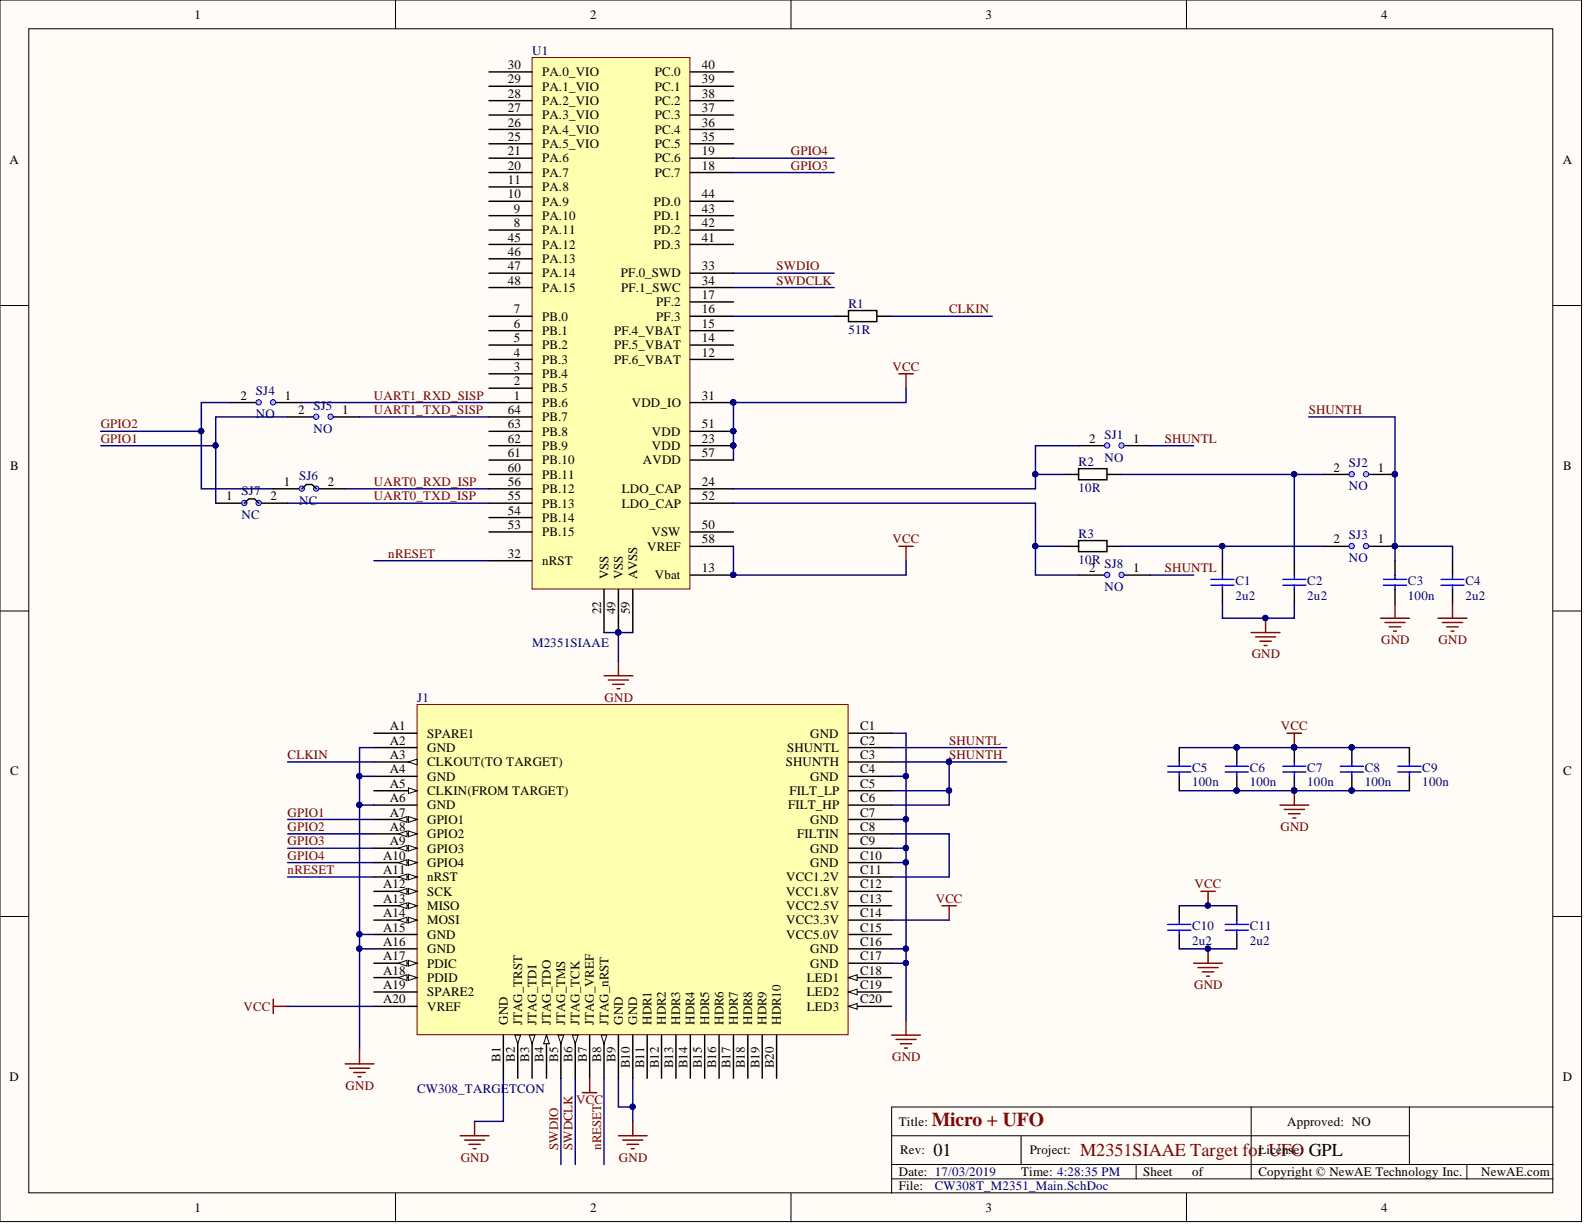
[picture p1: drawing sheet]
<svg xmlns="http://www.w3.org/2000/svg" width="279mm" height="216mm" viewBox="0 0 279 216" stroke-linecap="round" stroke-linejoin="round" font-family="sans-serif">
<defs><g id="words">
<text font-size="3.5" fill="#800000" x="164.4" y="198.6">Micro + UFO</text>
<text font-size="3.2" x="164.6" y="204">01</text>
<text font-size="3.2" fill="#800000" x="190.5" y="204">M2351SIAAE Target for UFO GPL</text>
<g font-size="2.3">
<text x="34.3" y="3.3">1</text>
<text x="104.1" y="3.3">2</text>
<text x="173.9" y="3.3">3</text>
<text x="243.6" y="3.3">4</text>
<text x="89.5" y="17.2">28</text>
<text x="89.5" y="14.7">29</text>
<text x="89.5" y="12.2">30</text>
<text x="95.6" y="16">PA.1_VIO</text>
<text x="95.6" y="13.4">PA.0_VIO</text>
<text x="115.5" y="16">PC.1</text>
<text x="115.5" y="13.4">PC.0</text>
<text x="123.8" y="17.2">38</text>
<text x="123.8" y="14.7">39</text>
<text x="123.8" y="12.2">40</text>
<text x="89.5" y="22.3">26</text>
<text x="89.5" y="19.8">27</text>
<text x="95.6" y="23.6">PA.4_VIO</text>
<text x="95.6" y="21.1">PA.3_VIO</text>
<text x="95.6" y="18.5">PA.2_VIO</text>
<text x="115.5" y="23.6">PC.4</text>
<text x="115.5" y="21.1">PC.3</text>
<text x="115.5" y="18.5">PC.2</text>
<text x="123.8" y="22.3">36</text>
<text x="123.8" y="19.8">37</text>
<text x="1.7" y="29">A</text>
<text x="89.5" y="29.9">20</text>
<text x="89.5" y="27.4">21</text>
<text x="89.5" y="24.9">25</text>
<text x="95.6" y="28.7">PA.6</text>
<text x="95.6" y="26.1">PA.5_VIO</text>
<text x="115.5" y="28.7">PC.6</text>
<text x="115.5" y="26.1">PC.5</text>
<text x="123.8" y="29.9">18</text>
<text x="123.8" y="27.4">19</text>
<text x="123.8" y="24.9">35</text>
<text x="275.7" y="29">A</text>
<text x="89.5" y="35">10</text>
<text x="89.5" y="32.5">11</text>
<text x="95.6" y="33.7">PA.8</text>
<text x="95.6" y="31.2">PA.7</text>
<text x="115.5" y="31.2">PC.7</text>
<text x="123.8" y="35">44</text>
<text x="90.6" y="40.1">8</text>
<text x="90.6" y="37.5">9</text>
<text x="95.6" y="41.3">PA.11</text>
<text x="95.6" y="38.8">PA.10</text>
<text x="95.6" y="36.3">PA.9</text>
<text x="115.3" y="41.3">PD.2</text>
<text x="115.3" y="38.8">PD.1</text>
<text x="115.3" y="36.3">PD.0</text>
<text x="123.8" y="40.1">42</text>
<text x="123.8" y="37.5">43</text>
<text x="89.5" y="42.6">45</text>
<text x="89.5" y="45.1">46</text>
<text x="89.5" y="47.7">47</text>
<text x="95.6" y="43.9">PA.12</text>
<text x="95.6" y="46.4">PA.13</text>
<text x="115.3" y="43.9">PD.3</text>
<text x="123.8" y="47.7">33</text>
<text x="123.8" y="42.6">41</text>
<text x="89.5" y="50.2">48</text>
<text x="95.6" y="48.9">PA.14</text>
<text x="95.6" y="51.5">PA.15</text>
<text x="109.5" y="48.9">PF.0_SWD</text>
<text x="109.6" y="51.5">PF.1_SWC</text>
<text x="123.8" y="52.7">17</text>
<text x="123.8" y="50.2">34</text>
<text x="90.6" y="57.8">6</text>
<text x="90.6" y="55.3">7</text>
<text x="95.6" y="59.1">PB.1</text>
<text x="95.6" y="56.6">PB.0</text>
<text x="108.3" y="59.1">PF.4_VBAT</text>
<text x="115.8" y="56.6">PF.3</text>
<text x="115.8" y="54">PF.2</text>
<text x="123.8" y="57.8">15</text>
<text x="123.8" y="55.3">16</text>
<text x="90.6" y="65.4">3</text>
<text x="90.6" y="62.9">4</text>
<text x="90.6" y="60.4">5</text>
<text x="95.6" y="64.2">PB.3</text>
<text x="95.6" y="61.6">PB.2</text>
<text x="108.3" y="64.2">PF.6_VBAT</text>
<text x="108.3" y="61.6">PF.5_VBAT</text>
<text x="123.8" y="62.9">12</text>
<text x="123.8" y="60.4">14</text>
<text x="42.4" y="70.5">2</text>
<text x="50.2" y="70.5">1</text>
<text x="90.6" y="70.5">1</text>
<text x="90.6" y="68">2</text>
<text x="95.6" y="71.8">PB.6</text>
<text x="95.6" y="69.2">PB.5</text>
<text x="95.6" y="66.7">PB.4</text>
<text x="111.4" y="71.8">VDD_IO</text>
<text x="123.8" y="70.5">31</text>
<text x="52.6" y="73">2</text>
<text x="60.4" y="73">1</text>
<text x="89.5" y="75.6">63</text>
<text x="89.5" y="73">64</text>
<text x="95.6" y="76.8">PB.8</text>
<text x="95.6" y="74.3">PB.7</text>
<text x="115" y="76.8">VDD</text>
<text x="123.8" y="75.6">51</text>
<text x="1.8" y="82.8">B</text>
<text x="89.5" y="83.2">60</text>
<text x="89.5" y="80.6">61</text>
<text x="89.5" y="78.1">62</text>
<text x="95.6" y="81.9">PB.10</text>
<text x="95.6" y="79.4">PB.9</text>
<text x="113.4" y="81.9">AVDD</text>
<text x="115" y="79.4">VDD</text>
<text x="123.8" y="78.1">23</text>
<text x="123.8" y="80.6">57</text>
<text x="192.1" y="78.1">2</text>
<text x="199.9" y="78.1">1</text>
<text x="235.2" y="83.2">2</text>
<text x="243" y="83.2">1</text>
<text x="275.7" y="82.8">B</text>
<text x="39.9" y="88.3">1</text>
<text x="47.7" y="88.3">2</text>
<text x="50.1" y="85.7">1</text>
<text x="57.8" y="85.7">2</text>
<text x="89.5" y="88.3">55</text>
<text x="89.5" y="85.7">56</text>
<text x="95.6" y="89.5">PB.13</text>
<text x="95.6" y="87">PB.12</text>
<text x="95.6" y="84.4">PB.11</text>
<text x="109.7" y="87">LDO_CAP</text>
<text x="109.7" y="89.5">LDO_CAP</text>
<text x="123.8" y="85.7">24</text>
<text x="123.8" y="88.3">52</text>
<text x="89.5" y="93.3">53</text>
<text x="89.5" y="90.8">54</text>
<text x="95.6" y="94.6">PB.15</text>
<text x="95.6" y="92.1">PB.14</text>
<text x="114.9" y="94.6">VSW</text>
<text x="123.8" y="93.3">50</text>
<text x="123.8" y="95.9">58</text>
<text x="235.2" y="95.9">2</text>
<text x="243" y="95.9">1</text>
<text x="89.5" y="98.4">32</text>
<text x="95.6" y="99.7">nRST</text>
<text x="114.2" y="97.1">VREF</text>
<text x="123.8" y="100.9">13</text>
<text x="192.1" y="100.9">2</text>
<text x="199.9" y="100.9">1</text>
<text x="107.3" y="102.2" transform="rotate(-90 107.3 102.2)">VSS</text>
<text x="109.8" y="102.2" transform="rotate(-90 109.8 102.2)">VSS</text>
<text x="112.4" y="102.2" transform="rotate(-90 112.4 102.2)">AVSS</text>
<text x="115.5" y="102.2">Vbat</text>
<text x="106" y="108.3" transform="rotate(-90 106 108.3)">22</text>
<text x="108.6" y="108.3" transform="rotate(-90 108.6 108.3)">49</text>
<text x="111.1" y="108.3" transform="rotate(-90 111.1 108.3)">59</text>
<text x="68.7" y="128.8">A1</text>
<text x="68.7" y="131.4">A2</text>
<text x="75.3" y="130.1">SPARE1</text>
<text x="142.9" y="130.1">GND</text>
<text x="151.7" y="128.8">C1</text>
<text x="151.7" y="131.4">C2</text>
<text x="1.8" y="136.8">C</text>
<text x="68.7" y="133.9">A3</text>
<text x="68.7" y="136.4">A4</text>
<text x="75.3" y="132.6">GND</text>
<text x="75.3" y="135.2">CLKOUT(TO TARGET)</text>
<text x="75.3" y="137.7">GND</text>
<text x="138.6" y="135.2">SHUNTH</text>
<text x="138.8" y="132.6">SHUNTL</text>
<text x="142.9" y="137.7">GND</text>
<text x="151.7" y="133.9">C3</text>
<text x="151.7" y="136.4">C4</text>
<text x="275.7" y="136.8">C</text>
<text x="68.7" y="139">A5</text>
<text x="68.7" y="141.5">A6</text>
<text x="75.3" y="140.2">CLKIN(FROM TARGET)</text>
<text x="75.3" y="142.8">GND</text>
<text x="139" y="142.8">FILT_HP</text>
<text x="139.3" y="140.2">FILT_LP</text>
<text x="151.7" y="139">C5</text>
<text x="151.7" y="141.5">C6</text>
<text x="68.7" y="144">A7</text>
<text x="68.7" y="146.6">A8</text>
<text x="68.7" y="149.1">A9</text>
<text x="75.3" y="145.3">GPIO1</text>
<text x="75.3" y="147.8">GPIO2</text>
<text x="140.6" y="147.8">FILTIN</text>
<text x="142.9" y="145.3">GND</text>
<text x="151.7" y="144">C7</text>
<text x="151.7" y="146.6">C8</text>
<text x="151.7" y="149.1">C9</text>
<text x="67.6" y="151.6">A10</text>
<text x="67.6" y="154.2">A11</text>
<text x="75.3" y="150.4">GPIO3</text>
<text x="75.3" y="152.9">GPIO4</text>
<text x="75.3" y="155.4">nRST</text>
<text x="138.7" y="155.4">VCC1.2V</text>
<text x="142.9" y="150.4">GND</text>
<text x="142.9" y="152.9">GND</text>
<text x="151.7" y="151.6">C10</text>
<text x="151.7" y="154.2">C11</text>
<text x="67.6" y="156.7">A12</text>
<text x="67.6" y="159.3">A13</text>
<text x="67.6" y="161.8">A14</text>
<text x="75.3" y="158">SCK</text>
<text x="75.3" y="160.5">MISO</text>
<text x="138.7" y="158">VCC1.8V</text>
<text x="138.7" y="160.5">VCC2.5V</text>
<text x="151.7" y="156.7">C12</text>
<text x="151.7" y="159.3">C13</text>
<text x="151.7" y="161.8">C14</text>
<text x="67.6" y="164.3">A15</text>
<text x="67.6" y="166.9">A16</text>
<text x="75.3" y="163.1">MOSI</text>
<text x="75.3" y="165.6">GND</text>
<text x="138.7" y="163.1">VCC3.3V</text>
<text x="138.7" y="165.6">VCC5.0V</text>
<text x="151.7" y="164.3">C15</text>
<text x="151.7" y="166.9">C16</text>
<text x="67.6" y="169.4">A17</text>
<text x="67.6" y="171.9">A18</text>
<text x="75.3" y="168.1">GND</text>
<text x="75.3" y="170.7">PDIC</text>
<text x="75.3" y="173.2">PDID</text>
<text x="142.3" y="173.2">LED1</text>
<text x="142.9" y="168.1">GND</text>
<text x="142.9" y="170.7">GND</text>
<text x="151.7" y="169.4">C17</text>
<text x="151.7" y="171.9">C18</text>
<text x="67.6" y="174.5">A19</text>
<text x="67.6" y="177">A20</text>
<text x="75.3" y="175.7">SPARE2</text>
<text x="75.3" y="178.3">VREF</text>
<text x="142.3" y="175.7">LED2</text>
<text x="142.3" y="178.3">LED3</text>
<text x="151.7" y="174.5">C19</text>
<text x="151.7" y="177">C20</text>
<text x="89.5" y="180.8" transform="rotate(-90 89.5 180.8)">GND</text>
<text x="92.1" y="180.8" transform="rotate(-90 92.1 180.8)">JTAG_TRST</text>
<text x="94.6" y="180.8" transform="rotate(-90 94.6 180.8)">JTAG_TDI</text>
<text x="97.2" y="180.8" transform="rotate(-90 97.2 180.8)">JTAG_TDO</text>
<text x="99.7" y="180.8" transform="rotate(-90 99.7 180.8)">JTAG_TMS</text>
<text x="102.2" y="180.8" transform="rotate(-90 102.2 180.8)">JTAG_TCK</text>
<text x="104.8" y="180.8" transform="rotate(-90 104.8 180.8)">JTAG_VREF</text>
<text x="107.3" y="180.8" transform="rotate(-90 107.3 180.8)">JTAG_nRST</text>
<text x="109.8" y="180.8" transform="rotate(-90 109.8 180.8)">GND</text>
<text x="112.4" y="180.8" transform="rotate(-90 112.4 180.8)">GND</text>
<text x="114.9" y="180.8" transform="rotate(-90 114.9 180.8)">HDR1</text>
<text x="117.5" y="180.8" transform="rotate(-90 117.5 180.8)">HDR2</text>
<text x="120" y="180.8" transform="rotate(-90 120 180.8)">HDR3</text>
<text x="122.5" y="180.8" transform="rotate(-90 122.5 180.8)">HDR4</text>
<text x="125.1" y="180.8" transform="rotate(-90 125.1 180.8)">HDR5</text>
<text x="127.6" y="180.8" transform="rotate(-90 127.6 180.8)">HDR6</text>
<text x="130.1" y="180.8" transform="rotate(-90 130.1 180.8)">HDR7</text>
<text x="132.7" y="180.8" transform="rotate(-90 132.7 180.8)">HDR8</text>
<text x="135.2" y="180.8" transform="rotate(-90 135.2 180.8)">HDR9</text>
<text x="137.7" y="180.8" transform="rotate(-90 137.7 180.8)">HDR10</text>
<text x="1.7" y="190.6">D</text>
<text x="88.3" y="187.3" transform="rotate(-90 88.3 187.3)">B1</text>
<text x="90.8" y="187.3" transform="rotate(-90 90.8 187.3)">B2</text>
<text x="93.4" y="187.3" transform="rotate(-90 93.4 187.3)">B3</text>
<text x="95.9" y="187.3" transform="rotate(-90 95.9 187.3)">B4</text>
<text x="98.4" y="187.3" transform="rotate(-90 98.4 187.3)">B5</text>
<text x="101" y="187.3" transform="rotate(-90 101 187.3)">B6</text>
<text x="103.5" y="187.3" transform="rotate(-90 103.5 187.3)">B7</text>
<text x="106" y="187.3" transform="rotate(-90 106 187.3)">B8</text>
<text x="108.6" y="187.3" transform="rotate(-90 108.6 187.3)">B9</text>
<text x="111.1" y="188.4" transform="rotate(-90 111.1 188.4)">B10</text>
<text x="113.6" y="188.4" transform="rotate(-90 113.6 188.4)">B11</text>
<text x="116.2" y="188.4" transform="rotate(-90 116.2 188.4)">B12</text>
<text x="118.7" y="188.4" transform="rotate(-90 118.7 188.4)">B13</text>
<text x="121.3" y="188.4" transform="rotate(-90 121.3 188.4)">B14</text>
<text x="123.8" y="188.4" transform="rotate(-90 123.8 188.4)">B15</text>
<text x="126.3" y="188.4" transform="rotate(-90 126.3 188.4)">B16</text>
<text x="128.9" y="188.4" transform="rotate(-90 128.9 188.4)">B17</text>
<text x="131.4" y="188.4" transform="rotate(-90 131.4 188.4)">B18</text>
<text x="133.9" y="188.4" transform="rotate(-90 133.9 188.4)">B19</text>
<text x="136.5" y="188.4" transform="rotate(-90 136.5 188.4)">B20</text>
<text x="275.7" y="190.6">D</text>
<text x="158.5" y="198.6">Title:</text>
<text x="158.8" y="203.6">Rev:</text>
<text x="181.6" y="203.6">Project:</text>
<text x="222" y="203.6">License:</text>
<text x="227" y="198.6">Approved: NO</text>
<text x="158.5" y="207.4">Date: 17/03/2019</text>
<text x="158.5" y="210">File:</text>
<text x="180.1" y="207.4">Time: 4:28:35 PM</text>
<text x="201.7" y="207.4">Sheet</text>
<text x="210.3" y="207.4">of</text>
<text x="222" y="207.4">Copyright © NewAE Technology Inc.</text>
<text x="261.3" y="207.4">NewAE.com</text>
<text x="34.3" y="213.8">1</text>
<text x="104.1" y="213.8">2</text>
<text x="173.9" y="213.8">3</text>
<text x="243.6" y="213.8">4</text>
</g>
<g font-size="2.3" fill="#000080">
<text x="93.9" y="9.6">U1</text>
<text x="149.7" y="54.3">R1</text>
<text x="149.7" y="58.8">51R</text>
<text x="45.2" y="69.7">SJ4</text>
<text x="45.2" y="73.8">NO</text>
<text x="55.3" y="72.3">SJ5</text>
<text x="55.3" y="76.3">NO</text>
<text x="194.8" y="77.3">SJ1</text>
<text x="190.3" y="82.2">R2</text>
<text x="194.8" y="81.4">NO</text>
<text x="237.9" y="82.4">SJ2</text>
<text x="42.6" y="87.2">SJ7</text>
<text x="52.8" y="84.7">SJ6</text>
<text x="52.8" y="89">NC</text>
<text x="190.3" y="86.7">10R</text>
<text x="237.9" y="86.5">NO</text>
<text x="42.6" y="91.5">NC</text>
<text x="190.3" y="94.8">R3</text>
<text x="237.9" y="95.1">SJ3</text>
<text x="190.3" y="99.4">10R</text>
<text x="194.8" y="100.2">SJ8</text>
<text x="237.9" y="99.2">NO</text>
<text x="194.8" y="104.2">NO</text>
<text x="217.9" y="103.2">C1</text>
<text x="217.9" y="105.7">2u2</text>
<text x="230.6" y="103.2">C2</text>
<text x="230.6" y="105.7">2u2</text>
<text x="248.3" y="103.2">C3</text>
<text x="248.3" y="105.7">100n</text>
<text x="258.5" y="103.2">C4</text>
<text x="258.5" y="105.7">2u2</text>
<text x="93.9" y="114.1">M2351SIAAE</text>
<text x="73.6" y="123.8">J1</text>
<text x="210.3" y="136.2">C5</text>
<text x="220.4" y="136.2">C6</text>
<text x="230.6" y="136.2">C7</text>
<text x="240.7" y="136.2">C8</text>
<text x="250.9" y="136.2">C9</text>
<text x="210.3" y="138.7">100n</text>
<text x="220.4" y="138.7">100n</text>
<text x="230.6" y="138.7">100n</text>
<text x="240.7" y="138.7">100n</text>
<text x="250.9" y="138.7">100n</text>
<text x="210.3" y="164.1">C10</text>
<text x="210.3" y="166.6">2u2</text>
<text x="220.4" y="164.1">C11</text>
<text x="220.4" y="166.6">2u2</text>
<text x="73.6" y="192.7">CW308_TARGETCON</text>
<text x="164.9" y="210">CW308T_M2351_Main.SchDoc</text>
</g>
<g font-size="2.3" fill="#800000">
<text x="139.5" y="29.9">GPIO3</text>
<text x="139.5" y="27.4">GPIO4</text>
<text x="137" y="47.7">SWDIO</text>
<text x="137" y="50.2">SWDCLK</text>
<text x="167.4" y="55.3">CLKIN</text>
<text x="157.4" y="65.4">VCC</text>
<text x="66" y="70.5">UART1_RXD_SISP</text>
<text x="17.8" y="75.6">GPIO2</text>
<text x="66" y="73">UART1_TXD_SISP</text>
<text x="230.8" y="73">SHUNTH</text>
<text x="17.8" y="78.1">GPIO1</text>
<text x="205.5" y="78.1">SHUNTL</text>
<text x="66" y="85.7">UART0_RXD_ISP</text>
<text x="66" y="88.3">UART0_TXD_ISP</text>
<text x="157.4" y="95.9">VCC</text>
<text x="68.5" y="98.4">nRESET</text>
<text x="205.5" y="100.9">SHUNTL</text>
<text x="243.6" y="113.6">GND</text>
<text x="253.8" y="113.6">GND</text>
<text x="220.8" y="116.1">GND</text>
<text x="106.6" y="123.8">GND</text>
<text x="167.4" y="131.4">SHUNTL</text>
<text x="225.9" y="128.8">VCC</text>
<text x="50.7" y="133.9">CLKIN</text>
<text x="167.4" y="133.9">SHUNTH</text>
<text x="50.7" y="149.1">GPIO3</text>
<text x="50.7" y="144">GPIO1</text>
<text x="50.7" y="146.6">GPIO2</text>
<text x="225.9" y="146.6">GND</text>
<text x="50.7" y="154.2">nRESET</text>
<text x="50.7" y="151.6">GPIO4</text>
<text x="165.1" y="159.3">VCC</text>
<text x="210.7" y="156.7">VCC</text>
<text x="43" y="178.3">VCC</text>
<text x="210.6" y="174.5">GND</text>
<text x="157.4" y="187.1">GND</text>
<text x="61" y="192.2">GND</text>
<text x="101.6" y="194.8">VCC</text>
<text x="98.4" y="202.9" transform="rotate(-90 98.4 202.9)">SWDIO</text>
<text x="101" y="202.9" transform="rotate(-90 101 202.9)">SWDCLK</text>
<text x="106" y="202.9" transform="rotate(-90 106 202.9)">nRESET</text>
<text x="81.3" y="204.9">GND</text>
<text x="109.2" y="204.9">GND</text>
</g>
</g></defs>
<g fill="#fffcf8" stroke="#000" stroke-width=".18">
<path d="M0 0h279v215.5h-279z"/>
<path d="M5.1 5.1h268.8v205.3h-268.8z"/>
</g>
<g fill="none" stroke="#000" stroke-width=".18">
<path d="M69.8 0v5.1M139.5 0v5.1M209.3 0v5.1M0 53.9h5.1M274 53.9h5M0 107.8h5.1M274 107.8h5M0 161.7h5.1M274 161.7h5M220.7 195.3v12.6M248.6 195.3h-91.3v15.2M274 195.3h-25.4v10.1"/>
<path d="M69.8 210.5v5M139.5 210.5v5M157.3 200.3h91.3M157.3 207.9h116.7M157.3 205.4h116.7M180.1 200.3v5.1M200.4 205.4v2.5M209.3 210.5v5M258.7 205.4v2.5"/>
</g>
<path d="M93.9 10.1h27.8v93.8h-27.8z" fill="#ffffb0" stroke="#800000" stroke-width=".18"/>
<g fill="none" stroke="#000" stroke-width=".25">
<path d="M86.2 17.8h7.7M86.2 15.2h7.7M86.2 12.7h7.7M121.8 17.8h7.6M121.8 15.2h7.6M121.8 12.7h7.6M86.2 38h7.7M86.2 35.5h7.7M86.2 33h7.7M86.2 30.4h7.7M86.2 27.9h7.7M86.2 25.4h7.7"/>
<path d="M86.2 22.8h7.7M86.2 20.3h7.7M121.8 38h7.6M121.8 35.5h7.6M121.8 30.4h7.6M121.8 27.9h7.6M121.8 25.4h7.6M121.8 22.8h7.6M121.8 20.3h7.6M86.2 58.3h7.7M86.2 55.8h7.7M86.2 40.6h7.7"/>
<path d="M86.2 48.2h7.7M86.2 50.7h7.7M86.2 43.1h7.7M86.2 45.6h7.7M121.8 58.3h7.6M121.8 55.8h7.6M121.8 40.6h7.6M121.8 53.3h7.6M121.8 48.2h7.6M121.8 50.7h7.6M121.8 43.1h7.6M147.1 55.8h2.6"/>
<path d="M149.7 54.8h5v1.9h-5zM154.7 55.8h2.6M86.2 71h7.7M86.2 68.5h7.7M86.2 65.9h7.7M86.2 63.4h7.7M86.2 60.9h7.7M86.2 78.6h7.7M86.2 76.1h7.7M86.2 73.5h7.7M121.8 71h7.6M121.8 63.4h7.6"/>
<path d="M121.8 60.9h7.6M121.8 78.6h7.6M121.8 76.1h7.6M190.3 78.6h5M197.9 78.6h5M86.2 86.2h7.7M86.2 98.9h7.7M86.2 93.8h7.7M86.2 88.8h7.7M86.2 91.3h7.7M86.2 81.2h7.7M86.2 83.7h7.7"/>
<path d="M121.8 86.2h7.6M121.8 93.8h7.6M121.8 88.8h7.6M121.8 81.2h7.6M121.8 96.4h7.6M187.7 96.4h2.6M187.7 83.7h2.6M190.3 82.7h5v1.9h-5zM190.3 95.4h5v1.9h-5zM195.3 96.4h2.6M195.3 83.7h2.6M106.5 104v7.6"/>
<path d="M109.1 104v7.6M111.6 104v7.6M121.8 101.4h7.6"/>
</g>
<g fill="#000080" stroke="#000080" stroke-width=".18">
<circle cx="129.3" cy="101.4" r=".47"/>
<circle cx="129.3" cy="78.6" r=".47"/>
<circle cx="129.3" cy="71" r=".47"/>
<circle cx="109" cy="111.5" r=".47"/>
<circle cx="129.3" cy="76" r=".47"/>
</g>
<g fill="#c0c0c0" stroke="#00f" stroke-width=".18">
<circle cx="197.8" cy="78.6" r=".47"/>
<circle cx="195.3" cy="78.6" r=".47"/>
</g>
<path d="M190.3 101.4h5M197.9 101.4h5" fill="none" stroke="#000" stroke-width=".25"/>
<g fill="#c0c0c0" stroke="#00f" stroke-width=".18">
<circle cx="197.8" cy="101.4" r=".47"/>
<circle cx="195.3" cy="101.4" r=".47"/>
</g>
<path d="M215.6 98.9v2.5M228.3 98.9v2.5M233.4 83.7h5.1M241 83.7h5.1M215.6 104v2.5M228.3 104v2.5" fill="none" stroke="#000" stroke-width=".25"/>
<path d="M213.6 103.2h4.1M213.6 102.2h4.1M215.6 101.4v.8M215.6 103.2v.8M226.3 103.2h4M226.3 102.2h4M228.3 101.4v.8M228.3 103.2v.8" fill="none" stroke="#00f" stroke-width=".25"/>
<path d="M220.7 111.6h5.1M221.5 112.3h3.5M222.2 113.1h2M223 113.9h.5M223.2 109v2.6" fill="none" stroke="#800000" stroke-width=".25"/>
<g fill="#000080" stroke="#000080" stroke-width=".18">
<circle cx="223.2" cy="109" r=".47"/>
<circle cx="246" cy="83.6" r=".47"/>
</g>
<g fill="#c0c0c0" stroke="#00f" stroke-width=".18">
<circle cx="241" cy="83.6" r=".47"/>
<circle cx="238.4" cy="83.6" r=".47"/>
</g>
<g fill="#000080" stroke="#000080" stroke-width=".18">
<circle cx="246" cy="83.6" r=".47"/>
<circle cx="246" cy="96.3" r=".47"/>
</g>
<path d="M233.4 96.4h5.1M241 96.4h5.1" fill="none" stroke="#000" stroke-width=".25"/>
<g fill="#c0c0c0" stroke="#00f" stroke-width=".18">
<circle cx="241" cy="96.3" r=".47"/>
<circle cx="238.4" cy="96.3" r=".47"/>
</g>
<circle cx="246" cy="96.3" r=".47" fill="#000080" stroke="#000080" stroke-width=".18"/>
<path d="M158.5 65.9h2.6M159.8 65.9v2.6M158.5 96.4h2.6M159.8 96.4v2.5M106.5 119.2h5.1M107.3 119.9h3.6M109.1 116.7v2.5M108.1 120.7h2M108.8 121.5h.5" fill="none" stroke="#800000" stroke-width=".25"/>
<path d="M73.6 124.3h76v58.2h-76z" fill="#ffffb0" stroke="#800000" stroke-width=".18"/>
<path d="M66 129.3h7.6M66 131.9h7.6M66 134.4h7.6" fill="none" stroke="#000" stroke-width=".25"/>
<path d="M72 134.4l1.6-.5v1z" fill="#fffcf8"/>
<path d="M72 134.4l1.6-.5v1z" fill="none" stroke="#000" stroke-width=".18"/>
<path d="M66 136.9h7.6M66 139.5h7.6" fill="none" stroke="#000" stroke-width=".25"/>
<path d="M72 139l1.6 .5-1.6 .5z" fill="#fffcf8"/>
<path d="M72 139l1.6 .5-1.6 .5z" fill="none" stroke="#000" stroke-width=".18"/>
<path d="M66 142h7.6M66 144.5h7.6" fill="none" stroke="#000" stroke-width=".25"/>
<path d="M72 144l1.6 .5-1.6 .6z" fill="#fffcf8"/>
<path d="M72 144l1.6 .5-1.6 .6z" fill="none" stroke="#000" stroke-width=".18"/>
<path d="M70.3 144.5l1.5-.5v1.1z" fill="#fffcf8"/>
<path d="M70.3 144.5l1.5-.5v1.1z" fill="none" stroke="#000" stroke-width=".18"/>
<path d="M66 147.1h7.6" fill="none" stroke="#000" stroke-width=".25"/>
<path d="M72 146.6l1.6 .5-1.6 .5z" fill="#fffcf8"/>
<path d="M72 146.6l1.6 .5-1.6 .5z" fill="none" stroke="#000" stroke-width=".18"/>
<path d="M70.3 147.1l1.5-.5v1z" fill="#fffcf8"/>
<path d="M70.3 147.1l1.5-.5v1z" fill="none" stroke="#000" stroke-width=".18"/>
<path d="M66 149.6h7.6" fill="none" stroke="#000" stroke-width=".25"/>
<path d="M72 149.1l1.6 .5-1.6 .5z" fill="#fffcf8"/>
<path d="M72 149.1l1.6 .5-1.6 .5z" fill="none" stroke="#000" stroke-width=".18"/>
<path d="M70.3 149.6l1.5-.5v1z" fill="#fffcf8"/>
<path d="M70.3 149.6l1.5-.5v1z" fill="none" stroke="#000" stroke-width=".18"/>
<path d="M66 152.2h7.6" fill="none" stroke="#000" stroke-width=".25"/>
<path d="M72 151.6l1.6 .6-1.6 .5z" fill="#fffcf8"/>
<path d="M72 151.6l1.6 .6-1.6 .5z" fill="none" stroke="#000" stroke-width=".18"/>
<path d="M70.3 152.2l1.5-.6v1.1z" fill="#fffcf8"/>
<path d="M70.3 152.2l1.5-.6v1.1z" fill="none" stroke="#000" stroke-width=".18"/>
<path d="M66 154.7h7.6" fill="none" stroke="#000" stroke-width=".25"/>
<path d="M72 154.2l1.6 .5-1.6 .5z" fill="#fffcf8"/>
<path d="M72 154.2l1.6 .5-1.6 .5z" fill="none" stroke="#000" stroke-width=".18"/>
<path d="M70.3 154.7l1.5-.5v1z" fill="#fffcf8"/>
<path d="M70.3 154.7l1.5-.5v1z" fill="none" stroke="#000" stroke-width=".18"/>
<path d="M66 157.2h7.6" fill="none" stroke="#000" stroke-width=".25"/>
<path d="M72 156.7l1.6 .5-1.6 .5z" fill="#fffcf8"/>
<path d="M72 156.7l1.6 .5-1.6 .5z" fill="none" stroke="#000" stroke-width=".18"/>
<path d="M70.3 157.2l1.5-.5v1z" fill="#fffcf8"/>
<path d="M70.3 157.2l1.5-.5v1z" fill="none" stroke="#000" stroke-width=".18"/>
<path d="M66 159.8h7.6" fill="none" stroke="#000" stroke-width=".25"/>
<path d="M72 159.3l1.6 .5-1.6 .5z" fill="#fffcf8"/>
<path d="M72 159.3l1.6 .5-1.6 .5z" fill="none" stroke="#000" stroke-width=".18"/>
<path d="M70.3 159.8l1.5-.5v1z" fill="#fffcf8"/>
<path d="M70.3 159.8l1.5-.5v1z" fill="none" stroke="#000" stroke-width=".18"/>
<path d="M66 162.3h7.6" fill="none" stroke="#000" stroke-width=".25"/>
<path d="M72 161.8l1.6 .5-1.6 .5z" fill="#fffcf8"/>
<path d="M72 161.8l1.6 .5-1.6 .5z" fill="none" stroke="#000" stroke-width=".18"/>
<path d="M70.3 162.3l1.5-.5v1z" fill="#fffcf8"/>
<path d="M70.3 162.3l1.5-.5v1z" fill="none" stroke="#000" stroke-width=".18"/>
<path d="M66 164.8h7.6M66 167.4h7.6M66 169.9h7.6" fill="none" stroke="#000" stroke-width=".25"/>
<path d="M72 169.4l1.6 .5-1.6 .5z" fill="#fffcf8"/>
<path d="M72 169.4l1.6 .5-1.6 .5z" fill="none" stroke="#000" stroke-width=".18"/>
<path d="M70.3 169.9l1.5-.5v1z" fill="#fffcf8"/>
<path d="M70.3 169.9l1.5-.5v1z" fill="none" stroke="#000" stroke-width=".18"/>
<path d="M66 172.4h7.6" fill="none" stroke="#000" stroke-width=".25"/>
<path d="M72 171.9l1.6 .5-1.6 .5z" fill="#fffcf8"/>
<path d="M72 171.9l1.6 .5-1.6 .5z" fill="none" stroke="#000" stroke-width=".18"/>
<path d="M70.3 172.4l1.5-.5v1z" fill="#fffcf8"/>
<path d="M70.3 172.4l1.5-.5v1z" fill="none" stroke="#000" stroke-width=".18"/>
<path d="M66 175h7.6M66 177.5h7.6M88.8 182.6v7.6M91.3 182.6v7.6" fill="none" stroke="#000" stroke-width=".25"/>
<path d="M90.8 182.6h1l-.5 1.5z" fill="#fffcf8"/>
<path d="M90.8 182.6h1l-.5 1.5z" fill="none" stroke="#000" stroke-width=".18"/>
<path d="M93.9 182.6v7.6" fill="none" stroke="#000" stroke-width=".25"/>
<path d="M93.4 182.6h1l-.5 1.5z" fill="#fffcf8"/>
<path d="M93.4 182.6h1l-.5 1.5z" fill="none" stroke="#000" stroke-width=".18"/>
<path d="M96.4 182.6v7.6" fill="none" stroke="#000" stroke-width=".25"/>
<path d="M96.4 182.6l.5 1.5h-1z" fill="#fffcf8"/>
<path d="M96.4 182.6l.5 1.5h-1z" fill="none" stroke="#000" stroke-width=".18"/>
<path d="M98.9 182.6v7.6" fill="none" stroke="#000" stroke-width=".25"/>
<path d="M98.4 182.6h1l-.5 1.5z" fill="#fffcf8"/>
<path d="M98.4 182.6h1l-.5 1.5z" fill="none" stroke="#000" stroke-width=".18"/>
<path d="M101.5 182.6v7.6" fill="none" stroke="#000" stroke-width=".25"/>
<path d="M101 182.6h1l-.5 1.5z" fill="#fffcf8"/>
<path d="M101 182.6h1l-.5 1.5z" fill="none" stroke="#000" stroke-width=".18"/>
<path d="M104 182.6v7.6M106.5 182.6v7.6" fill="none" stroke="#000" stroke-width=".25"/>
<path d="M106 182.6h1.1l-.6 1.5z" fill="#fffcf8"/>
<path d="M106 182.6h1.1l-.6 1.5z" fill="none" stroke="#000" stroke-width=".18"/>
<g fill="none" stroke="#000" stroke-width=".25">
<path d="M149.7 129.3h7.6M149.7 131.9h7.6M149.7 134.4h7.6M149.7 136.9h7.6M149.7 139.5h7.6M149.7 142h7.6M149.7 144.5h7.6M149.7 147.1h7.6M149.7 149.6h7.6M149.7 152.2h7.6M149.7 154.7h7.6M149.7 157.2h7.6"/>
<path d="M149.7 159.8h7.6M149.7 162.3h7.6M149.7 164.8h7.6M149.7 167.4h7.6M149.7 169.9h7.6M149.7 172.4h7.6M109.1 182.6v7.6M111.6 182.6v7.6M114.2 182.6v7.6M116.7 182.6v7.6M119.2 182.6v7.6M121.8 182.6v7.6"/>
<path d="M124.3 182.6v7.6M126.8 182.6v7.6M129.4 182.6v7.6M131.9 182.6v7.6M134.4 182.6v7.6M137 182.6v7.6"/>
</g>
<path d="M149.7 172.4l1.5-.5v1z" fill="#fffcf8"/>
<path d="M149.7 172.4l1.5-.5v1z" fill="none" stroke="#000" stroke-width=".18"/>
<path d="M149.7 175h7.6" fill="none" stroke="#000" stroke-width=".25"/>
<path d="M149.7 175l1.5-.5v1z" fill="#fffcf8"/>
<path d="M149.7 175l1.5-.5v1z" fill="none" stroke="#000" stroke-width=".18"/>
<path d="M149.7 177.5h7.6" fill="none" stroke="#000" stroke-width=".25"/>
<path d="M149.7 177.5l1.5-.5v1z" fill="#fffcf8"/>
<path d="M149.7 177.5l1.5-.5v1z" fill="none" stroke="#000" stroke-width=".18"/>
<g fill="none" stroke="#800000" stroke-width=".25">
<path d="M243.5 109h5.1M244.3 109.8h3.5M245 110.6h2.1M245.8 111.3h.5M246.1 106.5v2.5M253.7 109h5M254.4 109.8h3.6M255.2 110.6h2M256 111.3h.5M256.2 106.5v2.5M227 129.3h2.6M228.3 129.3v2.6"/>
<path d="M228.3 139.5v2.5M166.2 159.8h2.5M167.4 159.8v2.5M211.8 157.2h2.6M213.1 157.2v2.6M225.8 142h5M226.5 142.8h3.6M227.3 143.5h2M228.1 144.3h.5M48.2 176.2v2.6M48.2 177.5h2.5M210.5 169.9h5.1"/>
<path d="M211.3 170.7h3.6M212.1 171.4h2M212.8 172.2h.5M213.1 167.4v2.5M60.9 187.7h5.1M61.6 188.4h3.6M62.4 189.2h2M63.2 189.9h.5M63.4 185.1v2.6M83.7 197.8v2.5M102.7 192.7h2.6M104 190.2v2.5"/>
<path d="M111.6 197.8v2.5M157.3 182.6h5.1M158 183.3h3.6M158.8 184.1h2M159.6 184.9h.5M159.8 180v2.6M81.2 200.3h5M81.9 201.1h3.6M82.7 201.9h2M83.5 202.6h.5M109.1 200.3h5.1M109.8 201.1h3.6"/>
<path d="M110.6 201.9h2M111.4 202.6h.5"/>
</g>
<g fill="#000080" stroke="#000080" stroke-width=".18">
<circle cx="167.4" cy="134.4" r=".47"/>
<circle cx="228.3" cy="83.6" r=".47"/>
<circle cx="215.6" cy="96.3" r=".47"/>
<circle cx="223.2" cy="109" r=".47"/>
<circle cx="182.6" cy="96.3" r=".47"/>
<circle cx="182.6" cy="83.6" r=".47"/>
<circle cx="129.3" cy="78.6" r=".47"/>
<circle cx="129.3" cy="76" r=".47"/>
<circle cx="129.3" cy="71" r=".47"/>
<circle cx="129.3" cy="101.4" r=".47"/>
<circle cx="109" cy="111.5" r=".47"/>
<circle cx="111.6" cy="195.2" r=".47"/>
<circle cx="167.4" cy="139.4" r=".47"/>
<circle cx="159.8" cy="136.9" r=".47"/>
<circle cx="159.8" cy="144.5" r=".47"/>
<circle cx="159.8" cy="149.6" r=".47"/>
<circle cx="159.8" cy="152.1" r=".47"/>
<circle cx="159.8" cy="167.3" r=".47"/>
<circle cx="159.8" cy="169.9" r=".47"/>
<circle cx="63.4" cy="136.9" r=".47"/>
<circle cx="63.4" cy="142" r=".47"/>
<circle cx="63.4" cy="164.8" r=".47"/>
<circle cx="63.4" cy="167.3" r=".47"/>
<circle cx="218.1" cy="131.8" r=".47"/>
<circle cx="218.1" cy="139.4" r=".47"/>
<circle cx="228.3" cy="131.8" r=".47"/>
<circle cx="228.3" cy="139.4" r=".47"/>
<circle cx="238.4" cy="131.8" r=".47"/>
<circle cx="238.4" cy="139.4" r=".47"/>
<circle cx="246" cy="83.6" r=".47"/>
<circle cx="246" cy="96.3" r=".47"/>
<circle cx="213" cy="159.7" r=".47"/>
<circle cx="213" cy="167.3" r=".47"/>
</g>
<g fill="none" stroke="#000080" stroke-width=".25">
<path d="M129.4 30.4h17.7M129.4 27.9h17.7M129.4 55.8h17.7M129.4 48.2h17.7M129.4 50.7h17.7M157.3 55.8h17.7M159.8 68.5v2.5h-30.4v10.2M190.3 78.6h-7.7v5.1h5.1M202.9 78.6h7.6M230.8 73.5h15.3v22.9h10.1v2.5M66 98.9h20.2M129.4 88.8h53.2v7.6"/>
<path d="M129.4 96.4v5h30.4v-2.5M182.6 83.7v2.5h-53.2M187.7 96.4h-5.1v5h7.7M197.9 83.7h30.4v15.2M197.9 96.4h17.7v2.5M215.6 96.4h17.8M228.3 83.7h5.1M246.1 96.4v2.5M106.5 111.6h5.1M109.1 111.6v5.1M202.9 101.4h7.6M215.6 106.5v2.5h12.7v-2.5"/>
<path d="M50.7 134.4h15.3M63.4 136.9h2.6M66 131.9h-2.6v53.2M157.3 134.4h10.1v5.1h-10.1M157.3 129.3h2.5v50.7M157.3 131.9h20.3M157.3 136.9h2.5M167.4 139.5v2.5h-10.1M167.4 134.4h10.2M208 131.9h40.6M208 139.5h40.6M50.7 154.7h15.3"/>
<path d="M50.7 144.5h15.3M50.7 149.6h15.3M50.7 152.2h15.3M50.7 147.1h15.3M63.4 142h2.6M157.3 147.1h10.1v7.6h-10.1M157.3 144.5h2.5M157.3 149.6h2.5M157.3 152.2h2.5M208 159.8h10.2M50.7 177.5h15.3M63.4 167.4h2.6"/>
<path d="M63.4 164.8h2.6M157.3 162.3h10.1M157.3 169.9h2.5M157.3 167.4h2.5M208 167.4h10.2M88.8 190.2v7.6h-5.1M98.9 190.2v15.2M101.5 190.2v15.2M106.5 190.2v15.2M109.1 190.2v5.1h2.5M111.6 190.2v7.6"/>
</g>
<g fill="none" stroke="#000" stroke-width=".25">
<path d="M40.6 71h5.1M48.2 71h5.1M246.1 98.9v2.5M256.2 98.9v2.5M246.1 104v2.5M256.2 104v2.5M208 131.9v2.5M208 136.9v2.6M218.2 131.9v2.5M218.2 136.9v2.6M228.3 131.9v2.5M228.3 136.9v2.6"/>
<path d="M238.5 131.9v2.5M238.5 136.9v2.6M248.6 131.9v2.5M248.6 136.9v2.6M208 159.8v2.5M218.2 159.8v2.5M208 164.8v2.6M218.2 164.8v2.6"/>
</g>
<g fill="none" stroke="#00f" stroke-width=".25">
<path d="M244 103.2h4.1M244 102.2h4.1M246.1 101.4v.8M246.1 103.2v.8M254.2 103.2h4M254.2 102.2h4M256.2 101.4v.8M256.2 103.2v.8M206 136.2h4M206 135.2h4M208 134.4v.8M208 136.2v.7"/>
<path d="M216.1 136.2h4.1M216.1 135.2h4.1M218.2 134.4v.8M218.2 136.2v.7M226.3 136.2h4M226.3 135.2h4M228.3 134.4v.8M228.3 136.2v.7M236.4 136.2h4.1M236.4 135.2h4.1M238.5 134.4v.8M238.5 136.2v.7"/>
<path d="M246.6 136.2h4M246.6 135.2h4M248.6 134.4v.8M248.6 136.2v.7M206 164.1h4M206 163.1h4M208 162.3v.8M208 164.1v.7M216.1 164.1h4.1M216.1 163.1h4.1M218.2 162.3v.8M218.2 164.1v.7"/>
</g>
<g fill="#c0c0c0" stroke="#00f" stroke-width=".18">
<circle cx="48.2" cy="71" r=".47"/>
<circle cx="45.6" cy="71" r=".47"/>
</g>
<path d="M50.7 73.5h5.1M58.3 73.5h5.1" fill="none" stroke="#000" stroke-width=".25"/>
<g fill="#c0c0c0" stroke="#00f" stroke-width=".18">
<circle cx="58.3" cy="73.5" r=".47"/>
<circle cx="55.8" cy="73.5" r=".47"/>
</g>
<path d="M40.6 71h-5.1v5.1h-17.7M50.7 73.5h-12.6v5.1h-20.3M53.3 71h32.9M63.4 73.5h22.8" fill="none" stroke="#000080" stroke-width=".25"/>
<g fill="#000080" stroke="#000080" stroke-width=".18">
<circle cx="38" cy="78.6" r=".47"/>
<circle cx="35.5" cy="76" r=".47"/>
</g>
<path d="M48.2 86.2h5.1M55.8 86.2h5.1" fill="none" stroke="#000" stroke-width=".25"/>
<g fill="#c0c0c0" stroke="#00f" stroke-width=".18">
<circle cx="53.2" cy="86.2" r=".47"/>
<circle cx="55.8" cy="86.2" r=".47"/>
</g>
<path d="M38.1 88.8h5M45.7 88.8h5M53.3 86.2l.7-.7h1l.8 .7" fill="none" stroke="#000" stroke-width=".25"/>
<g fill="#c0c0c0" stroke="#00f" stroke-width=".18">
<circle cx="43.1" cy="88.7" r=".47"/>
<circle cx="45.6" cy="88.7" r=".47"/>
</g>
<path d="M43.1 88.8l.8-.8h1l.8 .8" fill="none" stroke="#000" stroke-width=".25"/>
<path d="M35.5 76.1v10.1h12.7M38.1 78.6v10.2M50.7 88.8h35.5M60.9 86.2h25.3" fill="none" stroke="#000080" stroke-width=".25"/>
<g fill="#000080" stroke="#000080" stroke-width=".18">
<circle cx="38" cy="78.6" r=".47"/>
<circle cx="35.5" cy="76" r=".47"/>
</g>
<use href="#words"/>
</svg>
